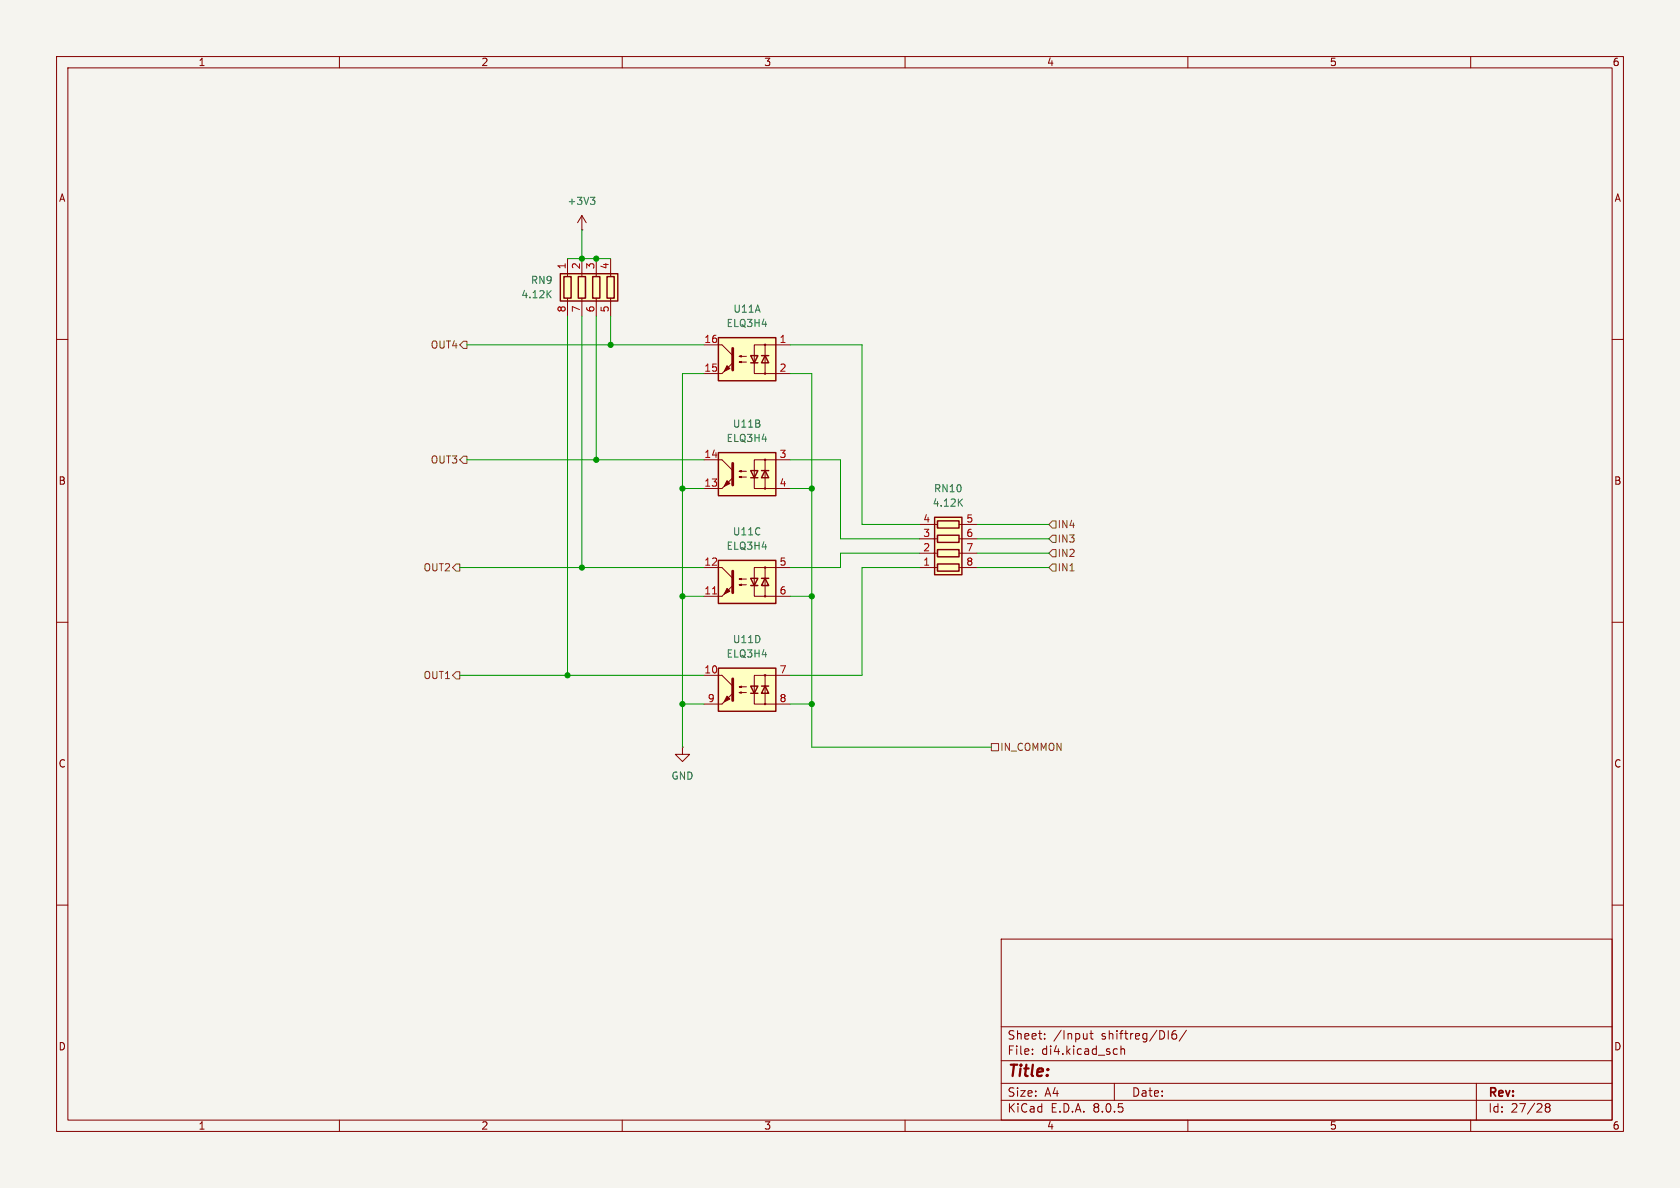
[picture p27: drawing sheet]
<svg xmlns="http://www.w3.org/2000/svg" width="297mm" height="210mm" viewBox="0 0 297 210" stroke-linecap="round" stroke-linejoin="round" font-family="sans-serif">
<defs><g id="words">
<text font-size="2.8" fill="#840000" x="178" y="190.9">Title:</text>
<g font-size="2.1" fill="#840000">
<text x="178" y="184">Sheet:</text>
<text x="186.2" y="184">/Input</text>
<text x="194.7" y="184">shiftreg/DI6/</text>
<text x="178" y="186.7">File:</text>
<text x="184.1" y="186.7">di4.kicad_sch</text>
<text x="178" y="196.9">KiCad</text>
<text x="178" y="194.1">Size:</text>
<text x="184.7" y="194.1">A4</text>
<text x="185.7" y="196.9">E.D.A.</text>
<text x="193.3" y="196.9">8.0.5</text>
<text x="200" y="194.1">Date:</text>
<text x="263" y="194.3">Rev:</text>
<text x="263" y="196.9">Id:</text>
<text x="267.1" y="196.9">27/28</text>
</g>
<g font-size="1.8" fill="#840000">
<text x="35" y="11.9">1</text>
<text x="85" y="11.9">2</text>
<text x="135" y="11.9">3</text>
<text x="185" y="11.9">4</text>
<text x="235" y="11.9">5</text>
<text x="285" y="11.9">6</text>
<text x="10.3" y="35.9">A</text>
<text x="285.3" y="35.9">A</text>
<text x="10.3" y="85.9">B</text>
<text x="285.3" y="85.9">B</text>
<text x="10.3" y="135.9">C</text>
<text x="285.3" y="135.9">C</text>
<text x="10.3" y="185.9">D</text>
<text x="285.3" y="185.9">D</text>
<text x="35" y="199.9">1</text>
<text x="85" y="199.9">2</text>
<text x="135" y="199.9">3</text>
<text x="185" y="199.9">4</text>
<text x="235" y="199.9">5</text>
<text x="285" y="199.9">6</text>
</g>
<g font-size="1.8" fill="#006464">
<text x="100.2" y="36.4">+3V3</text>
<text x="92.1" y="52.9">4.12K</text>
<text x="93.8" y="50.4">RN9</text>
<text x="128.3" y="58">ELQ3H4</text>
<text x="129.6" y="55.5">U11A</text>
<text x="129.5" y="75.8">U11B</text>
<text x="128.3" y="78.3">ELQ3H4</text>
<text x="164.8" y="89.8">4.12K</text>
<text x="165" y="87.2">RN10</text>
<text x="129.5" y="94.8">U11C</text>
<text x="128.3" y="97.4">ELQ3H4</text>
<text x="129.5" y="113.9">U11D</text>
<text x="128.3" y="116.4">ELQ3H4</text>
<text x="118.6" y="138">GND</text>
</g>
<g font-size="1.8" fill="#a90000">
<text x="100.1" y="47.7" transform="rotate(-90 100.1 47.7)">1</text>
<text x="102.6" y="47.7" transform="rotate(-90 102.6 47.7)">2</text>
<text x="105.2" y="47.7" transform="rotate(-90 105.2 47.7)">3</text>
<text x="107.7" y="47.7" transform="rotate(-90 107.7 47.7)">4</text>
<text x="100.1" y="55.3" transform="rotate(-90 100.1 55.3)">8</text>
<text x="102.6" y="55.3" transform="rotate(-90 102.6 55.3)">7</text>
<text x="105.2" y="55.3" transform="rotate(-90 105.2 55.3)">6</text>
<text x="107.7" y="55.3" transform="rotate(-90 107.7 55.3)">5</text>
<text x="124.4" y="65.8">15</text>
<text x="124.4" y="60.7">16</text>
<text x="137.7" y="60.7">1</text>
<text x="137.7" y="65.8">2</text>
<text x="124.4" y="81">14</text>
<text x="137.7" y="81">3</text>
<text x="124.4" y="86.1">13</text>
<text x="137.7" y="86.1">4</text>
<text x="163.1" y="95">3</text>
<text x="163.1" y="92.5">4</text>
<text x="170.7" y="92.5">5</text>
<text x="170.7" y="95">6</text>
<text x="124.4" y="100.1">12</text>
<text x="137.7" y="100.1">5</text>
<text x="163.1" y="100.1">1</text>
<text x="163.1" y="97.5">2</text>
<text x="170.7" y="97.5">7</text>
<text x="170.7" y="100.1">8</text>
<text x="124.4" y="105.2">11</text>
<text x="137.7" y="105.2">6</text>
<text x="124.4" y="119.1">10</text>
<text x="137.7" y="119.1">7</text>
<text x="125" y="124.2">9</text>
<text x="137.7" y="124.2">8</text>
</g>
<g font-size="1.8" fill="#725600">
<text x="76" y="61.8">OUT4</text>
<text x="76" y="82.1">OUT3</text>
<text x="186.9" y="93.6">IN4</text>
<text x="74.8" y="101.2">OUT2</text>
<text x="186.9" y="96.1">IN3</text>
<text x="186.9" y="98.7">IN2</text>
<text x="186.9" y="101.2">IN1</text>
<text x="74.8" y="120.2">OUT1</text>
<text x="176.7" y="132.9">IN_COMMON</text>
</g>
</g></defs>
<path d="M0 0h297v210h-297z" fill="#f5f4ef" stroke="#f5f4ef" stroke-width=".18"/>
<g fill="none" stroke="#840000" stroke-width=".18">
<path d="M10 10h277v190h-277zM12 12h273v186h-273zM60 10v2M110 10v2M160 10v2M210 10v2M260 10v2M10 60h2M285 60h2M10 110h2M285 110h2M10 160h2"/>
<path d="M285 160h2M177 166h108v32h-108zM60 198v2M110 198v2M160 198v2M177 194.5h108M177 191.5h108M177 187.5h108M177 181.5h108M182.5 186.3v.1M182.5 185.5v.1M184.7 183.6v.1"/>
<path d="M184.7 182.8v.1M192.2 182.7v1M192.2 183.6h-.1M192.7 182.7h.5M192.9 182.2v1.3l.3 .2M197 191.5v3M197.1 185.4l.4 .1M197.5 186.3l-.4 .1M198.2 185.5l.2-.1 .3 .1 .1 .9M198.2 184.9v1.5M207.9 182.2a.59 .59 0 0 0-.7 .6v.6l.1 .2 .4 .1 .3-.1v-.5l-.1-.3h-.4l-.3 .3M209.7 182.1l-1.2 2"/>
<path d="M210 198v2M260 198v2M261 191.5v6.5M273.5 195.7l-.3-.2 .3-.4h.2l.3 .3-.3 .3M273.5 195.7l-.3 .3v.3l.3 .3h.2l.3-.3v-.4l-.3-.2M273.5 195.7h.2"/>
</g>
<path d="M127 59.7h10.2v7.6h-10.2z" fill="#ffffc2"/>
<path d="M127 59.7h10.2v7.6h-10.2zM132.7 62.9h1.3l-.7 1.2zM132.7 64.1h1.3M134.6 62.9h1.3M135.3 62.9l.6 1.2h-1.3z" fill="none" stroke="#840000" stroke-width=".25"/>
<g fill="none" stroke="#840000" stroke-width=".18">
<path d="M124.5 61h3.1l1.9 1.9M124.5 66h3.1M130.7 64l.4-.1v.2l-.4-.1h1.3M130.7 63l.4-.1v.2l-.4-.1h1.3M135.3 61v5M139.7 61h-6.4v5h6.4"/>
<circle cx="135.3" cy="66" r=".13"/>
<circle cx="135.3" cy="61" r=".13"/>
</g>
<g fill="#840000" stroke="#840000" stroke-width=".18">
<path d="M127.6 66l1.9-1.9z"/>
<path d="M128.5 64.6l.5 .6-1 .5z"/>
</g>
<path d="M129.5 61.6v3.8" fill="none" stroke="#840000" stroke-width=".51"/>
<path d="M165.2 91.4h4.9v10.2h-4.9z" fill="#ffffc2"/>
<path d="M165.2 91.4h4.9v10.2h-4.9zM165.7 99.7h3.8v1.3h-3.8zM165.7 97.2h3.8v1.2h-3.8zM165.7 94.6h3.8v1.3h-3.8zM165.7 92.1h3.8v1.2h-3.8z" fill="none" stroke="#840000" stroke-width=".25"/>
<path d="M162.6 97.8h3.1M162.6 95.3h3.1M162.6 92.7h3.1M169.5 97.8h3.2M169.5 95.3h3.2M169.5 92.7h3.2M162.6 100.3h3.1M169.5 100.3h3.2" fill="none" stroke="#840000" stroke-width=".18"/>
<path d="M169.6 88.8l.5 .7M170.1 88.2l-.7 .7" fill="none" stroke="#006464" stroke-width=".18"/>
<path d="M127 99.1h10.2v7.6h-10.2z" fill="#ffffc2"/>
<path d="M127 99.1h10.2v7.6h-10.2zM132.7 102.2h1.3l-.7 1.3zM132.7 103.5h1.3M134.6 102.2h1.3M135.3 102.2l.6 1.3h-1.3z" fill="none" stroke="#840000" stroke-width=".25"/>
<g fill="none" stroke="#840000" stroke-width=".18">
<path d="M102.9 38.1l-.8 1.3M102.9 38.1v2.5M102.9 38.1l.7 1.3M102.9 40.6h.1M124.5 100.3h3.1l1.9 1.9M124.5 105.4h3.1M130.7 103.4l.4-.1v.2l-.4-.1h1.3M130.7 102.4l.4-.2v.3l-.4-.1h1.3M135.3 100.3v5.1M139.7 100.3h-6.4v5.1h6.4"/>
<circle cx="135.3" cy="100.3" r=".13"/>
<circle cx="135.3" cy="105.4" r=".13"/>
</g>
<g fill="#840000" stroke="#840000" stroke-width=".18">
<path d="M127.6 105.4l1.9-1.9z"/>
<path d="M128.5 104l.5 .5-1 .5z"/>
</g>
<path d="M129.5 101v3.8" fill="none" stroke="#840000" stroke-width=".51"/>
<path d="M126 105h.7" fill="none" stroke="#a90000" stroke-width=".18"/>
<path d="M104.4 34.9h.8l-.5 .5M104.9 35.4l.3 .2v.3l-.3 .2" fill="none" stroke="#006464" stroke-width=".18"/>
<path d="M127 80h10.2v7.6h-10.2z" fill="#ffffc2"/>
<path d="M127 80h10.2v7.6h-10.2zM132.7 83.2h1.3l-.7 1.3zM132.7 84.5h1.3M134.6 83.2h1.3M135.3 83.2l.6 1.3h-1.3z" fill="none" stroke="#840000" stroke-width=".25"/>
<g fill="none" stroke="#840000" stroke-width=".18">
<path d="M124.5 81.3h3.1l1.9 1.9M124.5 86.4h3.1M130.7 84.3l.4-.1v.3l-.4-.2h1.3M130.7 83.3l.4-.1v.2l-.4-.1h1.3M135.3 81.3v5.1M139.7 81.3h-6.4v5.1h6.4"/>
<circle cx="135.3" cy="86.4" r=".13"/>
<circle cx="135.3" cy="81.3" r=".13"/>
</g>
<g fill="#840000" stroke="#840000" stroke-width=".18">
<path d="M127.6 86.4l1.9-1.9z"/>
<path d="M128.5 85l.5 .5-1 .5z"/>
</g>
<path d="M129.5 81.9v3.8" fill="none" stroke="#840000" stroke-width=".51"/>
<path d="M99.1 48.4h10.1v4.8h-10.1z" fill="#ffffc2"/>
<path d="M99.1 48.4h10.1v4.8h-10.1zM99.7 48.9h1.3v3.8h-1.3zM102.2 48.9h1.3v3.8h-1.3zM104.8 48.9h1.2v3.8h-1.2zM107.3 48.9h1.3v3.8h-1.3z" fill="none" stroke="#840000" stroke-width=".25"/>
<path d="M100.3 45.7v3.2M100.3 52.7v3.2M102.9 45.7v3.2M102.9 52.7v3.2M105.4 45.7v3.2M105.4 52.7v3.2M107.9 45.7v3.2M107.9 52.7v3.2" fill="none" stroke="#840000" stroke-width=".18"/>
<path d="M96.9 51.9l.5 .7M97.4 51.4l-.7 .7" fill="none" stroke="#006464" stroke-width=".18"/>
<path d="M127 118.1h10.2v7.6h-10.2z" fill="#ffffc2"/>
<path d="M127 118.1h10.2v7.6h-10.2zM132.7 121.3h1.3l-.7 1.3zM132.7 122.6h1.3M134.6 121.3h1.3M135.3 121.3l.6 1.3h-1.3z" fill="none" stroke="#840000" stroke-width=".25"/>
<g fill="none" stroke="#840000" stroke-width=".18">
<path d="M124.5 119.4h3.1l1.9 1.9M135.3 119.4v5.1M139.7 119.4h-6.4v5.1h6.4M120.6 132.1v1.3h1.3l-1.3 1.2-1.2-1.2h1.2M120.6 132.1h.1M124.5 124.5h3.1M130.7 122.4l.4-.1v.3l-.4-.2h1.3M130.7 121.4l.4-.1v.2l-.4-.1h1.3"/>
<circle cx="135.3" cy="119.4" r=".13"/>
<circle cx="135.3" cy="124.5" r=".13"/>
</g>
<g fill="#840000" stroke="#840000" stroke-width=".18">
<path d="M127.6 124.5l1.9-1.9z"/>
<path d="M128.5 123.1l.5 .5-1 .5z"/>
</g>
<path d="M129.5 120v3.8" fill="none" stroke="#840000" stroke-width=".51"/>
<path d="M81.3 61l.6-.7h.6v1.3h-.6zM80.6 99.7h.7v1.3h-.7l-.6-.7zM81.9 80.6h.6v1.3h-.6l-.6-.6zM186.1 92.1h.6v1.2h-.6l-.7-.6zM186.1 94.6h.6v1.3h-.6l-.7-.6zM186.1 97.2h.6v1.2h-.6l-.7-.6zM186.1 99.7h.6v1.3h-.6l-.7-.7zM80.6 118.7h.7v1.3h-.7l-.6-.6zM175.3 131.4h1.2v1.3h-1.2z" fill="none" stroke="#725600" stroke-width=".18"/>
<g fill="none" stroke="#009600" stroke-width=".18">
<path d="M100.3 45.7h7.6M100.3 55.9v63.5M102.9 40.6v5.1M102.9 55.9v44.4M105.4 55.9v25.4M107.9 55.9v5.1M82.5 61h42M124.5 66h-3.9v66.1M139.7 61h12.7v31.7h10.2M139.7 66h3.8v66.1h31.8M82.5 81.3h42M120.6 86.4h3.9"/>
<path d="M139.7 81.3h8.9v14h14M139.7 86.4h3.8M162.6 97.8h-14v2.5h-8.9M172.7 97.8h12.7M172.7 92.7h12.7M172.7 95.3h12.7M81.3 100.3h43.2M81.3 119.4h43.2M120.6 105.4h3.9M139.7 105.4h3.8M162.6 100.3h-10.2v19.1h-12.7M172.7 100.3h12.7"/>
<path d="M120.6 124.5h3.9M139.7 124.5h3.8"/>
</g>
<g fill="#009600" stroke="#009600" stroke-width=".18">
<circle cx="120.6" cy="124.5" r=".46"/>
<circle cx="100.3" cy="119.4" r=".46"/>
<circle cx="102.9" cy="100.3" r=".46"/>
<circle cx="107.9" cy="61" r=".46"/>
<circle cx="120.6" cy="86.4" r=".46"/>
<circle cx="105.4" cy="81.3" r=".46"/>
<circle cx="105.4" cy="45.7" r=".46"/>
<circle cx="102.9" cy="45.7" r=".46"/>
<circle cx="143.5" cy="86.4" r=".46"/>
<circle cx="143.5" cy="105.4" r=".46"/>
<circle cx="120.6" cy="105.4" r=".46"/>
<circle cx="143.5" cy="124.5" r=".46"/>
</g>
<use href="#words"/>
</svg>
